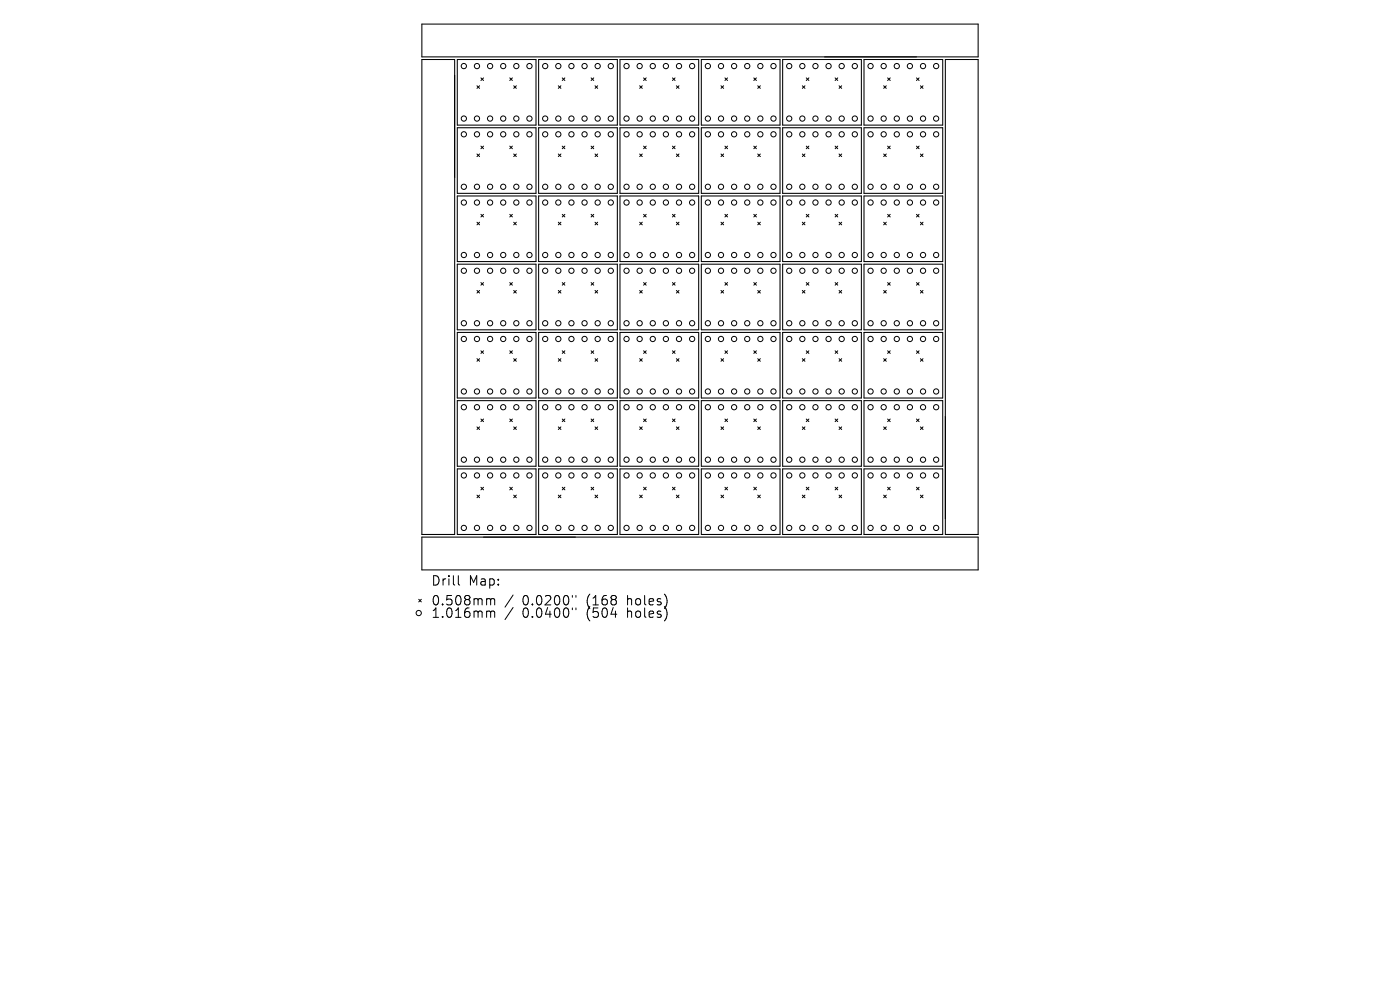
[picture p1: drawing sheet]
<svg xmlns="http://www.w3.org/2000/svg" width="297mm" height="210mm" viewBox="0 0 297 210" stroke-linecap="round" stroke-linejoin="round" font-family="sans-serif">
<defs><g id="words">
<g font-size="2.8">
<text x="91.4" y="124.5">Drill</text>
<text x="99.4" y="124.5">Map:</text>
<text x="91.4" y="128.7">0.508mm</text>
<text x="91.4" y="131.3">1.016mm</text>
<text x="110.8" y="128.7">0.0200&quot;</text>
<text x="110.8" y="131.3">0.0400&quot;</text>
<text x="124.6" y="128.7">(168</text>
<text x="124.6" y="131.3">(504</text>
<text x="133.3" y="128.7">holes)</text>
<text x="133.3" y="131.3">holes)</text>
</g>
</g></defs>
<g fill="none" stroke="#000" stroke-width=".22">
<path d="M89.5 12.6h7v100.8h-7zM89.5 5.1h118v7h-118zM97 12.6h16.7v13.9h-16.7zM114.3 12.6h16.7v13.9h-16.7zM131.5 12.6h16.7v13.9h-16.7zM148.8 12.6h16.7v13.9h-16.7zM166 12.6h16.7v13.9h-16.7zM183.3 12.6h16.7v13.9h-16.7zM200.5 12.6h7v100.8h-7zM97 27.1h16.7v13.9h-16.7zM114.3 27.1h16.7v13.9h-16.7zM131.5 27.1h16.7v13.9h-16.7z"/>
<path d="M148.8 27.1h16.7v13.9h-16.7zM166 27.1h16.7v13.9h-16.7zM183.3 27.1h16.7v13.9h-16.7zM97 41.6h16.7v13.9h-16.7zM97 56h16.7v14h-16.7zM114.3 41.6h16.7v13.9h-16.7zM114.3 56h16.7v14h-16.7zM131.5 41.6h16.7v13.9h-16.7zM131.5 56h16.7v14h-16.7zM148.8 41.6h16.7v13.9h-16.7zM148.8 56h16.7v14h-16.7zM166 41.6h16.7v13.9h-16.7z"/>
<path d="M166 56h16.7v14h-16.7zM183.3 41.6h16.7v13.9h-16.7zM183.3 56h16.7v14h-16.7zM97 70.5h16.7v13.9h-16.7zM114.3 70.5h16.7v13.9h-16.7zM131.5 70.5h16.7v13.9h-16.7zM148.8 70.5h16.7v13.9h-16.7zM166 70.5h16.7v13.9h-16.7zM183.3 70.5h16.7v13.9h-16.7zM97 85h16.7v13.9h-16.7zM97 99.5h16.7v13.9h-16.7zM114.3 85h16.7v13.9h-16.7z"/>
<path d="M114.3 99.5h16.7v13.9h-16.7zM131.5 85h16.7v13.9h-16.7zM131.5 99.5h16.7v13.9h-16.7zM148.8 85h16.7v13.9h-16.7zM148.8 99.5h16.7v13.9h-16.7zM166 85h16.7v13.9h-16.7zM166 99.5h16.7v13.9h-16.7zM183.3 85h16.7v13.9h-16.7zM183.3 99.5h16.7v13.9h-16.7zM89.5 113.9h118v7h-118z"/>
</g>
<g fill="none" stroke="#000" stroke-width=".21">
<path d="M101.2 18.2l.5 .5M101.7 18.2l-.5 .5M102 16.5l.6 .6M102.6 16.5l-.6 .6M108.1 16.5l.6 .6M108.7 16.5l-.6 .6M109 18.2l.5 .5M109.5 18.2l-.5 .5M118.4 18.2l.6 .5M119 18.2l-.6 .5M119.3 16.5l.5 .6M119.8 16.5l-.5 .6"/>
<path d="M125.4 16.5l.6 .6M126 16.5l-.6 .6M126.2 18.2l.6 .5M126.8 18.2l-.6 .5M135.7 18.2l.6 .5M136.3 18.2l-.6 .5M136.5 16.5l.6 .6M137.1 16.5l-.6 .6M142.7 16.5l.5 .6M143.2 16.5l-.5 .6M143.5 18.2l.5 .5M144 18.2l-.5 .5"/>
<path d="M153 18.2l.5 .5M153.5 18.2l-.5 .5M153.8 16.5l.5 .6M154.3 16.5l-.5 .6M159.9 16.5l.6 .6M160.5 16.5l-.6 .6M160.7 18.2l.6 .5M161.3 18.2l-.6 .5M170.2 18.2l.6 .5M170.8 18.2l-.6 .5M171 16.5l.6 .6M171.6 16.5l-.6 .6"/>
<path d="M177.2 16.5l.5 .6M177.7 16.5l-.5 .6M178 18.2l.6 .5M178.6 18.2l-.6 .5M187.5 18.2l.5 .5M188 18.2l-.5 .5M188.3 16.5l.6 .6M188.9 16.5l-.6 .6M194.4 16.5l.6 .6M195 16.5l-.6 .6M195.3 18.2l.5 .5M195.8 18.2l-.5 .5"/>
<path d="M101.2 32.7l.5 .5M101.7 32.7l-.5 .5M102 31l.6 .6M102.6 31l-.6 .6M108.1 31l.6 .6M108.7 31l-.6 .6M109 32.7l.5 .5M109.5 32.7l-.5 .5M118.4 32.7l.6 .5M119 32.7l-.6 .5M119.3 31l.5 .6M119.8 31l-.5 .6"/>
<path d="M125.4 31l.6 .6M126 31l-.6 .6M126.2 32.7l.6 .5M126.8 32.7l-.6 .5M135.7 32.7l.6 .5M136.3 32.7l-.6 .5M136.5 31l.6 .6M137.1 31l-.6 .6M142.7 31l.5 .6M143.2 31l-.5 .6M143.5 32.7l.5 .5M144 32.7l-.5 .5"/>
<path d="M153 32.7l.5 .5M153.5 32.7l-.5 .5M153.8 31l.5 .6M154.3 31l-.5 .6M159.9 31l.6 .6M160.5 31l-.6 .6M160.7 32.7l.6 .5M161.3 32.7l-.6 .5M170.2 32.7l.6 .5M170.8 32.7l-.6 .5M171 31l.6 .6M171.6 31l-.6 .6"/>
<path d="M177.2 31l.5 .6M177.7 31l-.5 .6M178 32.7l.6 .5M178.6 32.7l-.6 .5M187.5 32.7l.5 .5M188 32.7l-.5 .5M188.3 31l.6 .6M188.9 31l-.6 .6M194.4 31l.6 .6M195 31l-.6 .6M195.3 32.7l.5 .5M195.8 32.7l-.5 .5"/>
<path d="M101.2 47.1l.5 .6M101.7 47.1l-.5 .6M102 45.5l.6 .5M102 59.9l.6 .6M102.6 45.5l-.6 .5M102.6 59.9l-.6 .6M108.1 45.5l.6 .5M108.1 59.9l.6 .6M108.7 45.5l-.6 .5M108.7 59.9l-.6 .6M109 47.1l.5 .6M109.5 47.1l-.5 .6"/>
<path d="M118.4 47.1l.6 .6M119 47.1l-.6 .6M119.3 45.5l.5 .5M119.3 59.9l.5 .6M119.8 45.5l-.5 .5M119.8 59.9l-.5 .6M125.4 45.5l.6 .5M125.4 59.9l.6 .6M126 45.5l-.6 .5M126 59.9l-.6 .6M126.2 47.1l.6 .6M126.8 47.1l-.6 .6"/>
<path d="M135.7 47.1l.6 .6M136.3 47.1l-.6 .6M136.5 45.5l.6 .5M136.5 59.9l.6 .6M137.1 45.5l-.6 .5M137.1 59.9l-.6 .6M142.7 45.5l.5 .5M142.7 59.9l.5 .6M143.2 45.5l-.5 .5M143.2 59.9l-.5 .6M143.5 47.1l.5 .6M144 47.1l-.5 .6"/>
<path d="M153 47.1l.5 .6M153.5 47.1l-.5 .6M153.8 45.5l.5 .5M153.8 59.9l.5 .6M154.3 45.5l-.5 .5M154.3 59.9l-.5 .6M159.9 45.5l.6 .5M159.9 59.9l.6 .6M160.5 45.5l-.6 .5M160.5 59.9l-.6 .6M160.7 47.1l.6 .6M161.3 47.1l-.6 .6"/>
<path d="M170.2 47.1l.6 .6M170.8 47.1l-.6 .6M171 45.5l.6 .5M171 59.9l.6 .6M171.6 45.5l-.6 .5M171.6 59.9l-.6 .6M177.2 45.5l.5 .5M177.2 59.9l.5 .6M177.7 45.5l-.5 .5M177.7 59.9l-.5 .6M178 47.1l.6 .6M178.6 47.1l-.6 .6"/>
<path d="M187.5 47.1l.5 .6M188 47.1l-.5 .6M188.3 45.5l.6 .5M188.3 59.9l.6 .6M188.9 45.5l-.6 .5M188.9 59.9l-.6 .6M194.4 45.5l.6 .5M194.4 59.9l.6 .6M195 45.5l-.6 .5M195 59.9l-.6 .6M195.3 47.1l.5 .6M195.8 47.1l-.5 .6"/>
<path d="M101.2 61.6l.5 .6M101.2 76.1l.5 .5M101.7 61.6l-.5 .6M101.7 76.1l-.5 .5M102 74.4l.6 .6M102.6 74.4l-.6 .6M108.1 74.4l.6 .6M108.7 74.4l-.6 .6M109 61.6l.5 .6M109 76.1l.5 .5M109.5 61.6l-.5 .6M109.5 76.1l-.5 .5"/>
<path d="M118.4 61.6l.6 .6M118.4 76.1l.6 .5M119 61.6l-.6 .6M119 76.1l-.6 .5M119.3 74.4l.5 .6M119.8 74.4l-.5 .6M125.4 74.4l.6 .6M126 74.4l-.6 .6M126.2 61.6l.6 .6M126.2 76.1l.6 .5M126.8 61.6l-.6 .6M126.8 76.1l-.6 .5"/>
<path d="M135.7 61.6l.6 .6M135.7 76.1l.6 .5M136.3 61.6l-.6 .6M136.3 76.1l-.6 .5M136.5 74.4l.6 .6M137.1 74.4l-.6 .6M142.7 74.4l.5 .6M143.2 74.4l-.5 .6M143.5 61.6l.5 .6M143.5 76.1l.5 .5M144 61.6l-.5 .6M144 76.1l-.5 .5"/>
<path d="M153 61.6l.5 .6M153 76.1l.5 .5M153.5 61.6l-.5 .6M153.5 76.1l-.5 .5M153.8 74.4l.5 .6M154.3 74.4l-.5 .6M159.9 74.4l.6 .6M160.5 74.4l-.6 .6M160.7 61.6l.6 .6M160.7 76.1l.6 .5M161.3 61.6l-.6 .6M161.3 76.1l-.6 .5"/>
<path d="M170.2 61.6l.6 .6M170.2 76.1l.6 .5M170.8 61.6l-.6 .6M170.8 76.1l-.6 .5M171 74.4l.6 .6M171.6 74.4l-.6 .6M177.2 74.4l.5 .6M177.7 74.4l-.5 .6M178 61.6l.6 .6M178 76.1l.6 .5M178.6 61.6l-.6 .6M178.6 76.1l-.6 .5"/>
<path d="M187.5 61.6l.5 .6M187.5 76.1l.5 .5M188 61.6l-.5 .6M188 76.1l-.5 .5M188.3 74.4l.6 .6M188.9 74.4l-.6 .6M194.4 74.4l.6 .6M195 74.4l-.6 .6M195.3 61.6l.5 .6M195.3 76.1l.5 .5M195.8 61.6l-.5 .6M195.8 76.1l-.5 .5"/>
<path d="M101.2 90.6l.5 .5M101.7 90.6l-.5 .5M102 88.9l.6 .5M102.6 88.9l-.6 .5M108.1 88.9l.6 .5M108.7 88.9l-.6 .5M109 90.6l.5 .5M109.5 90.6l-.5 .5M118.4 90.6l.6 .5M119 90.6l-.6 .5M119.3 88.9l.5 .5M119.8 88.9l-.5 .5"/>
<path d="M125.4 88.9l.6 .5M126 88.9l-.6 .5M126.2 90.6l.6 .5M126.8 90.6l-.6 .5M135.7 90.6l.6 .5M136.3 90.6l-.6 .5M136.5 88.9l.6 .5M137.1 88.9l-.6 .5M142.7 88.9l.5 .5M143.2 88.9l-.5 .5M143.5 90.6l.5 .5M144 90.6l-.5 .5"/>
<path d="M153 90.6l.5 .5M153.5 90.6l-.5 .5M153.8 88.9l.5 .5M154.3 88.9l-.5 .5M159.9 88.9l.6 .5M160.5 88.9l-.6 .5M160.7 90.6l.6 .5M161.3 90.6l-.6 .5M170.2 90.6l.6 .5M170.8 90.6l-.6 .5M171 88.9l.6 .5M171.6 88.9l-.6 .5"/>
<path d="M177.2 88.9l.5 .5M177.7 88.9l-.5 .5M178 90.6l.6 .5M178.6 90.6l-.6 .5M187.5 90.6l.5 .5M188 90.6l-.5 .5M188.3 88.9l.6 .5M188.9 88.9l-.6 .5M194.4 88.9l.6 .5M195 88.9l-.6 .5M195.3 90.6l.5 .5M195.8 90.6l-.5 .5"/>
<path d="M101.2 105l.5 .6M101.7 105l-.5 .6M102 103.4l.6 .5M102.6 103.4l-.6 .5M108.1 103.4l.6 .5M108.7 103.4l-.6 .5M109 105l.5 .6M109.5 105l-.5 .6M118.4 105l.6 .6M119 105l-.6 .6M119.3 103.4l.5 .5M119.8 103.4l-.5 .5"/>
<path d="M125.4 103.4l.6 .5M126 103.4l-.6 .5M126.2 105l.6 .6M126.8 105l-.6 .6M135.7 105l.6 .6M136.3 105l-.6 .6M136.5 103.4l.6 .5M137.1 103.4l-.6 .5M142.7 103.4l.5 .5M143.2 103.4l-.5 .5M143.5 105l.5 .6M144 105l-.5 .6"/>
<path d="M153 105l.5 .6M153.5 105l-.5 .6M153.8 103.4l.5 .5M154.3 103.4l-.5 .5M159.9 103.4l.6 .5M160.5 103.4l-.6 .5M160.7 105l.6 .6M161.3 105l-.6 .6M170.2 105l.6 .6M170.8 105l-.6 .6M171 103.4l.6 .5M171.6 103.4l-.6 .5"/>
<path d="M177.2 103.4l.5 .5M177.7 103.4l-.5 .5M178 105l.6 .6M178.6 105l-.6 .6M187.5 105l.5 .6M188 105l-.5 .6M188.3 103.4l.6 .5M188.9 103.4l-.6 .5M194.4 103.4l.6 .5M195 103.4l-.6 .5M195.3 105l.5 .6M195.8 105l-.5 .6"/>
<path d="M88.8 127.1l.6 .6M89.4 127.1l-.6 .6M97.2 122.1v1.7l.3 .3M103.5 127l.5 .1 .1 .2M103.5 129.6h.3l.3 .3M104.1 127.3l.3-.3 .5 .1v1.2M104.1 127.3v1M104.1 129.9v1.1M104.1 129.9l.3-.3 .5 .1v1.3M108.9 126.2l-1.8 2.6M108.9 128.9l-1.8 2.5M121.4 126.3v.4"/>
<path d="M121.4 129v.3M122.2 126.3v.4M122.2 129v.3"/>
<circle cx="98.4" cy="14" r=".56"/>
<circle cx="101.2" cy="14" r=".56"/>
<circle cx="104" cy="14" r=".56"/>
<circle cx="106.8" cy="14" r=".56"/>
<circle cx="109.5" cy="14" r=".56"/>
<circle cx="112.3" cy="14" r=".56"/>
<circle cx="115.7" cy="14" r=".56"/>
<circle cx="118.4" cy="14" r=".56"/>
<circle cx="121.2" cy="14" r=".56"/>
<circle cx="124" cy="14" r=".56"/>
<circle cx="126.8" cy="14" r=".56"/>
<circle cx="129.6" cy="14" r=".56"/>
<circle cx="132.9" cy="14" r=".56"/>
<circle cx="135.7" cy="14" r=".56"/>
<circle cx="138.5" cy="14" r=".56"/>
<circle cx="141.3" cy="14" r=".56"/>
<circle cx="144" cy="14" r=".56"/>
<circle cx="146.8" cy="14" r=".56"/>
<circle cx="150.2" cy="14" r=".56"/>
<circle cx="153" cy="14" r=".56"/>
<circle cx="155.7" cy="14" r=".56"/>
<circle cx="158.5" cy="14" r=".56"/>
<circle cx="161.3" cy="14" r=".56"/>
<circle cx="164.1" cy="14" r=".56"/>
<circle cx="167.4" cy="14" r=".56"/>
<circle cx="170.2" cy="14" r=".56"/>
<circle cx="173" cy="14" r=".56"/>
<circle cx="175.8" cy="14" r=".56"/>
<circle cx="178.6" cy="14" r=".56"/>
<circle cx="181.3" cy="14" r=".56"/>
<circle cx="184.7" cy="14" r=".56"/>
<circle cx="187.5" cy="14" r=".56"/>
<circle cx="190.2" cy="14" r=".56"/>
<circle cx="193" cy="14" r=".56"/>
<circle cx="195.8" cy="14" r=".56"/>
<circle cx="198.6" cy="14" r=".56"/>
<circle cx="98.4" cy="28.5" r=".56"/>
<circle cx="98.4" cy="39.6" r=".56"/>
<circle cx="98.4" cy="25.2" r=".56"/>
<circle cx="101.2" cy="28.5" r=".56"/>
<circle cx="101.2" cy="39.6" r=".56"/>
<circle cx="101.2" cy="25.2" r=".56"/>
<circle cx="104" cy="28.5" r=".56"/>
<circle cx="104" cy="39.6" r=".56"/>
<circle cx="104" cy="25.2" r=".56"/>
<circle cx="106.8" cy="39.6" r=".56"/>
<circle cx="106.8" cy="28.5" r=".56"/>
<circle cx="106.8" cy="25.2" r=".56"/>
<circle cx="109.5" cy="39.6" r=".56"/>
<circle cx="109.5" cy="28.5" r=".56"/>
<circle cx="109.5" cy="25.2" r=".56"/>
<circle cx="112.3" cy="39.6" r=".56"/>
<circle cx="112.3" cy="28.5" r=".56"/>
<circle cx="112.3" cy="25.2" r=".56"/>
<circle cx="115.7" cy="39.6" r=".56"/>
<circle cx="115.7" cy="28.5" r=".56"/>
<circle cx="115.7" cy="25.2" r=".56"/>
<circle cx="118.4" cy="39.6" r=".56"/>
<circle cx="118.4" cy="28.5" r=".56"/>
<circle cx="118.4" cy="25.2" r=".56"/>
<circle cx="121.2" cy="39.6" r=".56"/>
<circle cx="121.2" cy="28.5" r=".56"/>
<circle cx="121.2" cy="25.2" r=".56"/>
<circle cx="124" cy="28.5" r=".56"/>
<circle cx="124" cy="39.6" r=".56"/>
<circle cx="124" cy="25.2" r=".56"/>
<circle cx="126.8" cy="28.5" r=".56"/>
<circle cx="126.8" cy="39.6" r=".56"/>
<circle cx="126.8" cy="25.2" r=".56"/>
<circle cx="129.6" cy="28.5" r=".56"/>
<circle cx="129.6" cy="39.6" r=".56"/>
<circle cx="129.6" cy="25.2" r=".56"/>
<circle cx="132.9" cy="39.6" r=".56"/>
<circle cx="132.9" cy="28.5" r=".56"/>
<circle cx="132.9" cy="25.2" r=".56"/>
<circle cx="135.7" cy="28.5" r=".56"/>
<circle cx="135.7" cy="39.6" r=".56"/>
<circle cx="135.7" cy="25.2" r=".56"/>
<circle cx="138.5" cy="28.5" r=".56"/>
<circle cx="138.5" cy="39.6" r=".56"/>
<circle cx="138.5" cy="25.2" r=".56"/>
<circle cx="141.3" cy="39.6" r=".56"/>
<circle cx="141.3" cy="28.5" r=".56"/>
<circle cx="141.3" cy="25.2" r=".56"/>
<circle cx="144" cy="28.5" r=".56"/>
<circle cx="144" cy="39.6" r=".56"/>
<circle cx="144" cy="25.2" r=".56"/>
<circle cx="146.8" cy="28.5" r=".56"/>
<circle cx="146.8" cy="39.6" r=".56"/>
<circle cx="146.8" cy="25.2" r=".56"/>
<circle cx="150.2" cy="39.6" r=".56"/>
<circle cx="150.2" cy="28.5" r=".56"/>
<circle cx="150.2" cy="25.2" r=".56"/>
<circle cx="153" cy="28.5" r=".56"/>
<circle cx="153" cy="39.6" r=".56"/>
<circle cx="153" cy="25.2" r=".56"/>
<circle cx="155.7" cy="39.6" r=".56"/>
<circle cx="155.7" cy="28.5" r=".56"/>
<circle cx="155.7" cy="25.2" r=".56"/>
<circle cx="158.5" cy="39.6" r=".56"/>
<circle cx="158.5" cy="28.5" r=".56"/>
<circle cx="158.5" cy="25.2" r=".56"/>
<circle cx="161.3" cy="39.6" r=".56"/>
<circle cx="161.3" cy="28.5" r=".56"/>
<circle cx="161.3" cy="25.2" r=".56"/>
<circle cx="164.1" cy="39.6" r=".56"/>
<circle cx="164.1" cy="28.5" r=".56"/>
<circle cx="164.1" cy="25.2" r=".56"/>
<circle cx="167.4" cy="39.6" r=".56"/>
<circle cx="167.4" cy="28.5" r=".56"/>
<circle cx="167.4" cy="25.2" r=".56"/>
<circle cx="170.2" cy="28.5" r=".56"/>
<circle cx="170.2" cy="39.6" r=".56"/>
<circle cx="170.2" cy="25.2" r=".56"/>
<circle cx="173" cy="39.6" r=".56"/>
<circle cx="173" cy="28.5" r=".56"/>
<circle cx="173" cy="25.2" r=".56"/>
<circle cx="175.8" cy="28.5" r=".56"/>
<circle cx="175.8" cy="39.6" r=".56"/>
<circle cx="175.8" cy="25.2" r=".56"/>
<circle cx="178.6" cy="39.6" r=".56"/>
<circle cx="178.6" cy="28.5" r=".56"/>
<circle cx="178.6" cy="25.2" r=".56"/>
<circle cx="181.3" cy="28.5" r=".56"/>
<circle cx="181.3" cy="39.6" r=".56"/>
<circle cx="181.3" cy="25.2" r=".56"/>
<circle cx="184.7" cy="28.5" r=".56"/>
<circle cx="184.7" cy="39.6" r=".56"/>
<circle cx="184.7" cy="25.2" r=".56"/>
<circle cx="187.5" cy="39.6" r=".56"/>
<circle cx="187.5" cy="28.5" r=".56"/>
<circle cx="187.5" cy="25.2" r=".56"/>
<circle cx="190.2" cy="39.6" r=".56"/>
<circle cx="190.2" cy="28.5" r=".56"/>
<circle cx="190.2" cy="25.2" r=".56"/>
<circle cx="193" cy="28.5" r=".56"/>
<circle cx="193" cy="39.6" r=".56"/>
<circle cx="193" cy="25.2" r=".56"/>
<circle cx="195.8" cy="39.6" r=".56"/>
<circle cx="195.8" cy="28.5" r=".56"/>
<circle cx="195.8" cy="25.2" r=".56"/>
<circle cx="198.6" cy="28.5" r=".56"/>
<circle cx="198.6" cy="39.6" r=".56"/>
<circle cx="198.6" cy="25.2" r=".56"/>
<circle cx="98.4" cy="57.4" r=".56"/>
<circle cx="98.4" cy="54.1" r=".56"/>
<circle cx="98.4" cy="43" r=".56"/>
<circle cx="101.2" cy="57.4" r=".56"/>
<circle cx="101.2" cy="54.1" r=".56"/>
<circle cx="101.2" cy="43" r=".56"/>
<circle cx="104" cy="57.4" r=".56"/>
<circle cx="104" cy="54.1" r=".56"/>
<circle cx="104" cy="43" r=".56"/>
<circle cx="106.8" cy="57.4" r=".56"/>
<circle cx="106.8" cy="54.1" r=".56"/>
<circle cx="106.8" cy="43" r=".56"/>
<circle cx="109.5" cy="57.4" r=".56"/>
<circle cx="109.5" cy="54.1" r=".56"/>
<circle cx="109.5" cy="43" r=".56"/>
<circle cx="112.3" cy="57.4" r=".56"/>
<circle cx="112.3" cy="54.1" r=".56"/>
<circle cx="112.3" cy="43" r=".56"/>
<circle cx="115.7" cy="57.4" r=".56"/>
<circle cx="115.7" cy="54.1" r=".56"/>
<circle cx="115.7" cy="43" r=".56"/>
<circle cx="118.4" cy="57.4" r=".56"/>
<circle cx="118.4" cy="54.1" r=".56"/>
<circle cx="118.4" cy="43" r=".56"/>
<circle cx="121.2" cy="57.4" r=".56"/>
<circle cx="121.2" cy="54.1" r=".56"/>
<circle cx="121.2" cy="43" r=".56"/>
<circle cx="124" cy="57.4" r=".56"/>
<circle cx="124" cy="54.1" r=".56"/>
<circle cx="124" cy="43" r=".56"/>
<circle cx="126.8" cy="57.4" r=".56"/>
<circle cx="126.8" cy="54.1" r=".56"/>
<circle cx="126.8" cy="43" r=".56"/>
<circle cx="129.6" cy="57.4" r=".56"/>
<circle cx="129.6" cy="54.1" r=".56"/>
<circle cx="129.6" cy="43" r=".56"/>
<circle cx="132.9" cy="57.4" r=".56"/>
<circle cx="132.9" cy="54.1" r=".56"/>
<circle cx="132.9" cy="43" r=".56"/>
<circle cx="135.7" cy="57.4" r=".56"/>
<circle cx="135.7" cy="54.1" r=".56"/>
<circle cx="135.7" cy="43" r=".56"/>
<circle cx="138.5" cy="57.4" r=".56"/>
<circle cx="138.5" cy="54.1" r=".56"/>
<circle cx="138.5" cy="43" r=".56"/>
<circle cx="141.3" cy="57.4" r=".56"/>
<circle cx="141.3" cy="54.1" r=".56"/>
<circle cx="141.3" cy="43" r=".56"/>
<circle cx="144" cy="57.4" r=".56"/>
<circle cx="144" cy="54.1" r=".56"/>
<circle cx="144" cy="43" r=".56"/>
<circle cx="146.8" cy="57.4" r=".56"/>
<circle cx="146.8" cy="54.1" r=".56"/>
<circle cx="146.8" cy="43" r=".56"/>
<circle cx="150.2" cy="57.4" r=".56"/>
<circle cx="150.2" cy="54.1" r=".56"/>
<circle cx="150.2" cy="43" r=".56"/>
<circle cx="153" cy="57.4" r=".56"/>
<circle cx="153" cy="54.1" r=".56"/>
<circle cx="153" cy="43" r=".56"/>
<circle cx="155.7" cy="57.4" r=".56"/>
<circle cx="155.7" cy="54.1" r=".56"/>
<circle cx="155.7" cy="43" r=".56"/>
<circle cx="158.5" cy="57.4" r=".56"/>
<circle cx="158.5" cy="54.1" r=".56"/>
<circle cx="158.5" cy="43" r=".56"/>
<circle cx="161.3" cy="57.4" r=".56"/>
<circle cx="161.3" cy="54.1" r=".56"/>
<circle cx="161.3" cy="43" r=".56"/>
<circle cx="164.1" cy="57.4" r=".56"/>
<circle cx="164.1" cy="54.1" r=".56"/>
<circle cx="164.1" cy="43" r=".56"/>
<circle cx="167.4" cy="57.4" r=".56"/>
<circle cx="167.4" cy="54.1" r=".56"/>
<circle cx="167.4" cy="43" r=".56"/>
<circle cx="170.2" cy="57.4" r=".56"/>
<circle cx="170.2" cy="54.1" r=".56"/>
<circle cx="170.2" cy="43" r=".56"/>
<circle cx="173" cy="57.4" r=".56"/>
<circle cx="173" cy="54.1" r=".56"/>
<circle cx="173" cy="43" r=".56"/>
<circle cx="175.8" cy="57.4" r=".56"/>
<circle cx="175.8" cy="54.1" r=".56"/>
<circle cx="175.8" cy="43" r=".56"/>
<circle cx="178.6" cy="57.4" r=".56"/>
<circle cx="178.6" cy="54.1" r=".56"/>
<circle cx="178.6" cy="43" r=".56"/>
<circle cx="181.3" cy="57.4" r=".56"/>
<circle cx="181.3" cy="54.1" r=".56"/>
<circle cx="181.3" cy="43" r=".56"/>
<circle cx="184.7" cy="57.4" r=".56"/>
<circle cx="184.7" cy="54.1" r=".56"/>
<circle cx="184.7" cy="43" r=".56"/>
<circle cx="187.5" cy="57.4" r=".56"/>
<circle cx="187.5" cy="54.1" r=".56"/>
<circle cx="187.5" cy="43" r=".56"/>
<circle cx="190.2" cy="57.4" r=".56"/>
<circle cx="190.2" cy="54.1" r=".56"/>
<circle cx="190.2" cy="43" r=".56"/>
<circle cx="193" cy="57.4" r=".56"/>
<circle cx="193" cy="54.1" r=".56"/>
<circle cx="193" cy="43" r=".56"/>
<circle cx="195.8" cy="57.4" r=".56"/>
<circle cx="195.8" cy="54.1" r=".56"/>
<circle cx="195.8" cy="43" r=".56"/>
<circle cx="198.6" cy="57.4" r=".56"/>
<circle cx="198.6" cy="54.1" r=".56"/>
<circle cx="198.6" cy="43" r=".56"/>
<circle cx="98.4" cy="68.6" r=".56"/>
<circle cx="98.4" cy="71.9" r=".56"/>
<circle cx="101.2" cy="68.6" r=".56"/>
<circle cx="101.2" cy="71.9" r=".56"/>
<circle cx="104" cy="68.6" r=".56"/>
<circle cx="104" cy="71.9" r=".56"/>
<circle cx="106.8" cy="68.6" r=".56"/>
<circle cx="106.8" cy="71.9" r=".56"/>
<circle cx="109.5" cy="68.6" r=".56"/>
<circle cx="109.5" cy="71.9" r=".56"/>
<circle cx="112.3" cy="68.6" r=".56"/>
<circle cx="112.3" cy="71.9" r=".56"/>
<circle cx="115.7" cy="68.6" r=".56"/>
<circle cx="115.7" cy="71.9" r=".56"/>
<circle cx="118.4" cy="68.6" r=".56"/>
<circle cx="118.4" cy="71.9" r=".56"/>
<circle cx="121.2" cy="68.6" r=".56"/>
<circle cx="121.2" cy="71.9" r=".56"/>
<circle cx="124" cy="68.6" r=".56"/>
<circle cx="124" cy="71.9" r=".56"/>
<circle cx="126.8" cy="68.6" r=".56"/>
<circle cx="126.8" cy="71.9" r=".56"/>
<circle cx="129.6" cy="68.6" r=".56"/>
<circle cx="129.6" cy="71.9" r=".56"/>
<circle cx="132.9" cy="68.6" r=".56"/>
<circle cx="132.9" cy="71.9" r=".56"/>
<circle cx="135.7" cy="68.6" r=".56"/>
<circle cx="135.7" cy="71.9" r=".56"/>
<circle cx="138.5" cy="68.6" r=".56"/>
<circle cx="138.5" cy="71.9" r=".56"/>
<circle cx="141.3" cy="68.6" r=".56"/>
<circle cx="141.3" cy="71.9" r=".56"/>
<circle cx="144" cy="68.6" r=".56"/>
<circle cx="144" cy="71.9" r=".56"/>
<circle cx="146.8" cy="68.6" r=".56"/>
<circle cx="146.8" cy="71.9" r=".56"/>
<circle cx="150.2" cy="68.6" r=".56"/>
<circle cx="150.2" cy="71.9" r=".56"/>
<circle cx="153" cy="68.6" r=".56"/>
<circle cx="153" cy="71.9" r=".56"/>
<circle cx="155.7" cy="68.6" r=".56"/>
<circle cx="155.7" cy="71.9" r=".56"/>
<circle cx="158.5" cy="68.6" r=".56"/>
<circle cx="158.5" cy="71.9" r=".56"/>
<circle cx="161.3" cy="68.6" r=".56"/>
<circle cx="161.3" cy="71.9" r=".56"/>
<circle cx="164.1" cy="68.6" r=".56"/>
<circle cx="164.1" cy="71.9" r=".56"/>
<circle cx="167.4" cy="68.6" r=".56"/>
<circle cx="167.4" cy="71.9" r=".56"/>
<circle cx="170.2" cy="68.6" r=".56"/>
<circle cx="170.2" cy="71.9" r=".56"/>
<circle cx="173" cy="68.6" r=".56"/>
<circle cx="173" cy="71.9" r=".56"/>
<circle cx="175.8" cy="68.6" r=".56"/>
<circle cx="175.8" cy="71.9" r=".56"/>
<circle cx="178.6" cy="68.6" r=".56"/>
<circle cx="178.6" cy="71.9" r=".56"/>
<circle cx="181.3" cy="68.6" r=".56"/>
<circle cx="181.3" cy="71.9" r=".56"/>
<circle cx="184.7" cy="68.6" r=".56"/>
<circle cx="184.7" cy="71.9" r=".56"/>
<circle cx="187.5" cy="68.6" r=".56"/>
<circle cx="187.5" cy="71.9" r=".56"/>
<circle cx="190.2" cy="68.6" r=".56"/>
<circle cx="190.2" cy="71.9" r=".56"/>
<circle cx="193" cy="68.6" r=".56"/>
<circle cx="193" cy="71.9" r=".56"/>
<circle cx="195.8" cy="68.6" r=".56"/>
<circle cx="195.8" cy="71.9" r=".56"/>
<circle cx="198.6" cy="68.6" r=".56"/>
<circle cx="198.6" cy="71.9" r=".56"/>
<circle cx="98.4" cy="83" r=".56"/>
<circle cx="98.4" cy="86.4" r=".56"/>
<circle cx="98.4" cy="97.5" r=".56"/>
<circle cx="101.2" cy="83" r=".56"/>
<circle cx="101.2" cy="97.5" r=".56"/>
<circle cx="101.2" cy="86.4" r=".56"/>
<circle cx="104" cy="83" r=".56"/>
<circle cx="104" cy="97.5" r=".56"/>
<circle cx="104" cy="86.4" r=".56"/>
<circle cx="106.8" cy="83" r=".56"/>
<circle cx="106.8" cy="86.4" r=".56"/>
<circle cx="106.8" cy="97.5" r=".56"/>
<circle cx="109.5" cy="83" r=".56"/>
<circle cx="109.5" cy="97.5" r=".56"/>
<circle cx="109.5" cy="86.4" r=".56"/>
<circle cx="112.3" cy="83" r=".56"/>
<circle cx="112.3" cy="97.5" r=".56"/>
<circle cx="112.3" cy="86.4" r=".56"/>
<circle cx="115.7" cy="83" r=".56"/>
<circle cx="115.7" cy="97.5" r=".56"/>
<circle cx="115.7" cy="86.4" r=".56"/>
<circle cx="118.4" cy="83" r=".56"/>
<circle cx="118.4" cy="97.5" r=".56"/>
<circle cx="118.4" cy="86.4" r=".56"/>
<circle cx="121.2" cy="83" r=".56"/>
<circle cx="121.2" cy="97.5" r=".56"/>
<circle cx="121.2" cy="86.4" r=".56"/>
<circle cx="124" cy="83" r=".56"/>
<circle cx="124" cy="86.4" r=".56"/>
<circle cx="124" cy="97.5" r=".56"/>
<circle cx="126.8" cy="83" r=".56"/>
<circle cx="126.8" cy="97.5" r=".56"/>
<circle cx="126.8" cy="86.4" r=".56"/>
<circle cx="129.6" cy="83" r=".56"/>
<circle cx="129.6" cy="86.4" r=".56"/>
<circle cx="129.6" cy="97.5" r=".56"/>
<circle cx="132.9" cy="83" r=".56"/>
<circle cx="132.9" cy="86.4" r=".56"/>
<circle cx="132.9" cy="97.5" r=".56"/>
<circle cx="135.7" cy="83" r=".56"/>
<circle cx="135.7" cy="97.5" r=".56"/>
<circle cx="135.7" cy="86.4" r=".56"/>
<circle cx="138.5" cy="83" r=".56"/>
<circle cx="138.5" cy="97.5" r=".56"/>
<circle cx="138.5" cy="86.4" r=".56"/>
<circle cx="141.3" cy="83" r=".56"/>
<circle cx="141.3" cy="86.4" r=".56"/>
<circle cx="141.3" cy="97.5" r=".56"/>
<circle cx="144" cy="83" r=".56"/>
<circle cx="144" cy="97.5" r=".56"/>
<circle cx="144" cy="86.4" r=".56"/>
<circle cx="146.8" cy="83" r=".56"/>
<circle cx="146.8" cy="86.4" r=".56"/>
<circle cx="146.8" cy="97.5" r=".56"/>
<circle cx="150.2" cy="83" r=".56"/>
<circle cx="150.2" cy="97.5" r=".56"/>
<circle cx="150.2" cy="86.4" r=".56"/>
<circle cx="153" cy="83" r=".56"/>
<circle cx="153" cy="97.5" r=".56"/>
<circle cx="153" cy="86.4" r=".56"/>
<circle cx="155.7" cy="83" r=".56"/>
<circle cx="155.7" cy="97.5" r=".56"/>
<circle cx="155.7" cy="86.4" r=".56"/>
<circle cx="158.5" cy="83" r=".56"/>
<circle cx="158.5" cy="86.4" r=".56"/>
<circle cx="158.5" cy="97.5" r=".56"/>
<circle cx="161.3" cy="83" r=".56"/>
<circle cx="161.3" cy="86.4" r=".56"/>
<circle cx="161.3" cy="97.5" r=".56"/>
<circle cx="164.1" cy="83" r=".56"/>
<circle cx="164.1" cy="97.5" r=".56"/>
<circle cx="164.1" cy="86.4" r=".56"/>
<circle cx="167.4" cy="83" r=".56"/>
<circle cx="167.4" cy="86.4" r=".56"/>
<circle cx="167.4" cy="97.5" r=".56"/>
<circle cx="170.2" cy="83" r=".56"/>
<circle cx="170.2" cy="86.4" r=".56"/>
<circle cx="170.2" cy="97.5" r=".56"/>
<circle cx="173" cy="83" r=".56"/>
<circle cx="173" cy="97.5" r=".56"/>
<circle cx="173" cy="86.4" r=".56"/>
<circle cx="175.8" cy="83" r=".56"/>
<circle cx="175.8" cy="86.4" r=".56"/>
<circle cx="175.8" cy="97.5" r=".56"/>
<circle cx="178.6" cy="83" r=".56"/>
<circle cx="178.6" cy="86.4" r=".56"/>
<circle cx="178.6" cy="97.5" r=".56"/>
<circle cx="181.3" cy="83" r=".56"/>
<circle cx="181.3" cy="86.4" r=".56"/>
<circle cx="181.3" cy="97.5" r=".56"/>
<circle cx="184.7" cy="83" r=".56"/>
<circle cx="184.7" cy="97.5" r=".56"/>
<circle cx="184.7" cy="86.4" r=".56"/>
<circle cx="187.5" cy="83" r=".56"/>
<circle cx="187.5" cy="97.5" r=".56"/>
<circle cx="187.5" cy="86.4" r=".56"/>
<circle cx="190.2" cy="83" r=".56"/>
<circle cx="190.2" cy="86.4" r=".56"/>
<circle cx="190.2" cy="97.5" r=".56"/>
<circle cx="193" cy="83" r=".56"/>
<circle cx="193" cy="86.4" r=".56"/>
<circle cx="193" cy="97.5" r=".56"/>
<circle cx="195.8" cy="83" r=".56"/>
<circle cx="195.8" cy="86.4" r=".56"/>
<circle cx="195.8" cy="97.5" r=".56"/>
<circle cx="198.6" cy="83" r=".56"/>
<circle cx="198.6" cy="86.4" r=".56"/>
<circle cx="198.6" cy="97.5" r=".56"/>
<circle cx="98.4" cy="100.9" r=".56"/>
<circle cx="98.4" cy="112" r=".56"/>
<circle cx="101.2" cy="100.9" r=".56"/>
<circle cx="101.2" cy="112" r=".56"/>
<circle cx="104" cy="100.9" r=".56"/>
<circle cx="104" cy="112" r=".56"/>
<circle cx="106.8" cy="112" r=".56"/>
<circle cx="106.8" cy="100.9" r=".56"/>
<circle cx="109.5" cy="112" r=".56"/>
<circle cx="109.5" cy="100.9" r=".56"/>
<circle cx="112.3" cy="112" r=".56"/>
<circle cx="112.3" cy="100.9" r=".56"/>
<circle cx="115.7" cy="100.9" r=".56"/>
<circle cx="115.7" cy="112" r=".56"/>
<circle cx="118.4" cy="100.9" r=".56"/>
<circle cx="118.4" cy="112" r=".56"/>
<circle cx="121.2" cy="100.9" r=".56"/>
<circle cx="121.2" cy="112" r=".56"/>
<circle cx="124" cy="112" r=".56"/>
<circle cx="124" cy="100.9" r=".56"/>
<circle cx="126.8" cy="100.9" r=".56"/>
<circle cx="126.8" cy="112" r=".56"/>
<circle cx="129.6" cy="100.9" r=".56"/>
<circle cx="129.6" cy="112" r=".56"/>
<circle cx="132.9" cy="100.9" r=".56"/>
<circle cx="132.9" cy="112" r=".56"/>
<circle cx="135.7" cy="112" r=".56"/>
<circle cx="135.7" cy="100.9" r=".56"/>
<circle cx="138.5" cy="100.9" r=".56"/>
<circle cx="138.5" cy="112" r=".56"/>
<circle cx="141.3" cy="100.9" r=".56"/>
<circle cx="141.3" cy="112" r=".56"/>
<circle cx="144" cy="112" r=".56"/>
<circle cx="144" cy="100.9" r=".56"/>
<circle cx="146.8" cy="100.9" r=".56"/>
<circle cx="146.8" cy="112" r=".56"/>
<circle cx="150.2" cy="100.9" r=".56"/>
<circle cx="150.2" cy="112" r=".56"/>
<circle cx="153" cy="112" r=".56"/>
<circle cx="153" cy="100.9" r=".56"/>
<circle cx="155.7" cy="112" r=".56"/>
<circle cx="155.7" cy="100.9" r=".56"/>
<circle cx="158.5" cy="100.9" r=".56"/>
<circle cx="158.5" cy="112" r=".56"/>
<circle cx="161.3" cy="100.9" r=".56"/>
<circle cx="161.3" cy="112" r=".56"/>
<circle cx="164.1" cy="112" r=".56"/>
<circle cx="164.1" cy="100.9" r=".56"/>
<circle cx="167.4" cy="112" r=".56"/>
<circle cx="167.4" cy="100.9" r=".56"/>
<circle cx="170.2" cy="112" r=".56"/>
<circle cx="170.2" cy="100.9" r=".56"/>
<circle cx="173" cy="100.9" r=".56"/>
<circle cx="173" cy="112" r=".56"/>
<circle cx="175.8" cy="112" r=".56"/>
<circle cx="175.8" cy="100.9" r=".56"/>
<circle cx="178.6" cy="100.9" r=".56"/>
<circle cx="178.6" cy="112" r=".56"/>
<circle cx="181.3" cy="100.9" r=".56"/>
<circle cx="181.3" cy="112" r=".56"/>
<circle cx="184.7" cy="100.9" r=".56"/>
<circle cx="184.7" cy="112" r=".56"/>
<circle cx="187.5" cy="100.9" r=".56"/>
<circle cx="187.5" cy="112" r=".56"/>
<circle cx="190.2" cy="112" r=".56"/>
<circle cx="190.2" cy="100.9" r=".56"/>
<circle cx="193" cy="100.9" r=".56"/>
<circle cx="193" cy="112" r=".56"/>
<circle cx="195.8" cy="100.9" r=".56"/>
<circle cx="195.8" cy="112" r=".56"/>
<circle cx="198.6" cy="100.9" r=".56"/>
<circle cx="198.6" cy="112" r=".56"/>
<circle cx="88.8" cy="130" r=".56"/>
</g>
<use href="#words"/>
</svg>
